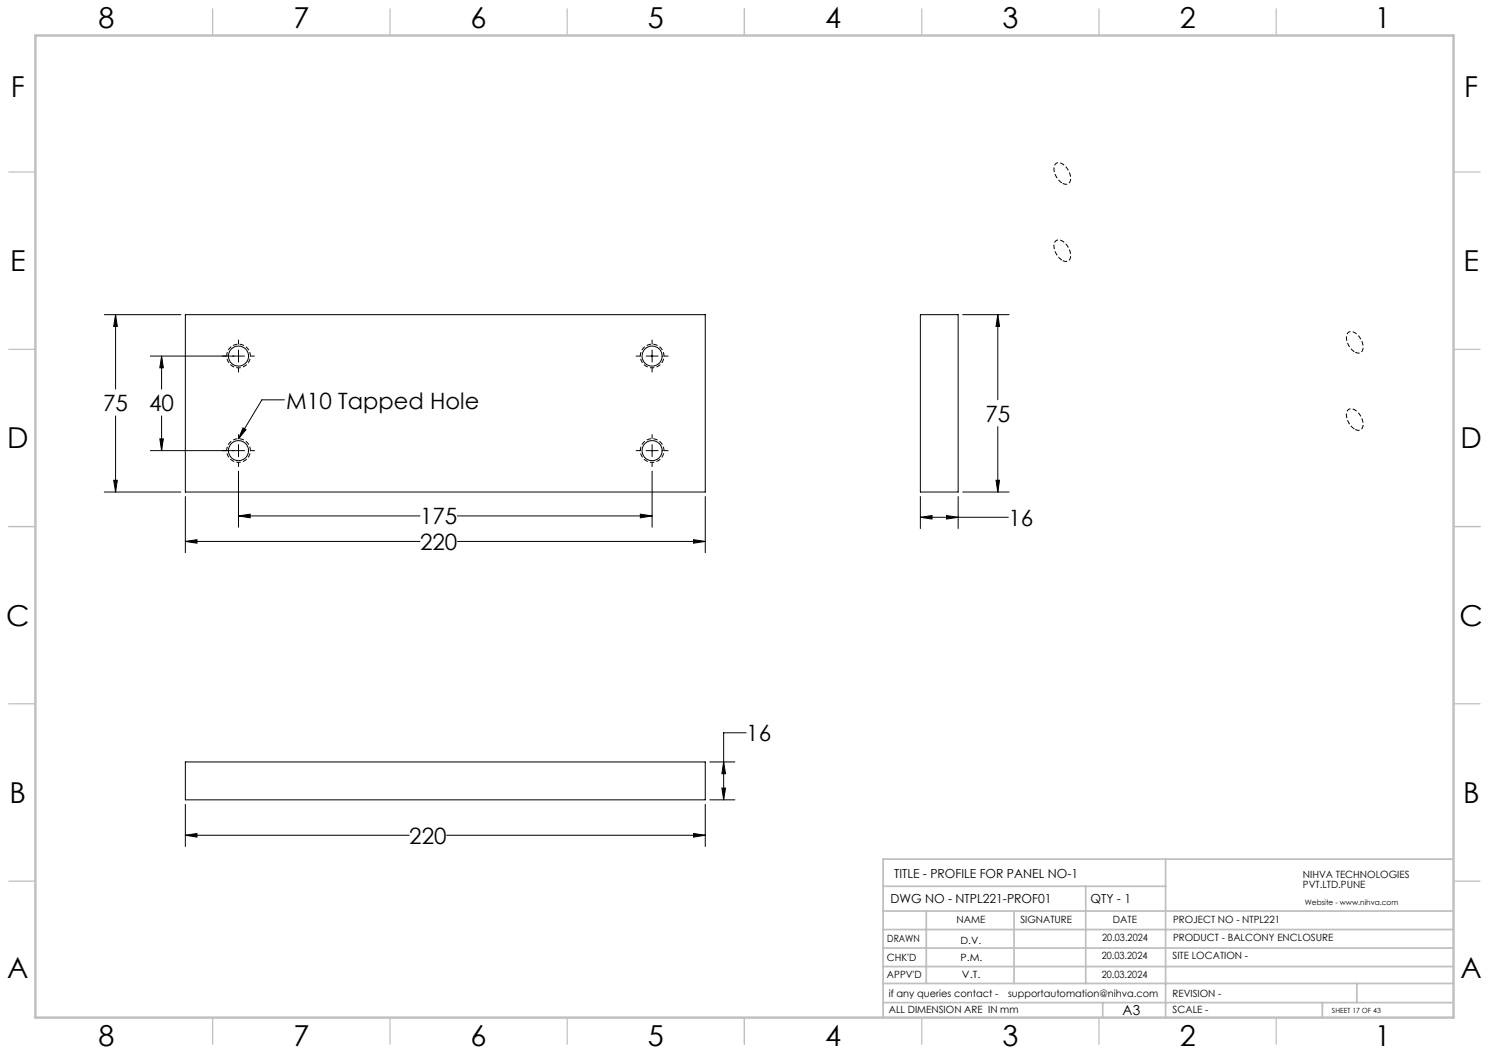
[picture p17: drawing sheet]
<svg xmlns="http://www.w3.org/2000/svg" width="420mm" height="297mm" viewBox="0 0 420 297" stroke-linecap="round" stroke-linejoin="round" font-family="sans-serif">
<defs><g id="words">
<g font-size="8.1">
<text x="27.8" y="8">8</text>
<text x="82.8" y="8">7</text>
<text x="132.8" y="8">6</text>
<text x="182.8" y="8">5</text>
<text x="232.8" y="8">4</text>
<text x="282.8" y="8">3</text>
<text x="332.8" y="8">2</text>
<text x="387.8" y="8">1</text>
<text x="3" y="27.2">F</text>
<text x="413" y="27.2">F</text>
<text x="2.8" y="76.5">E</text>
<text x="412.8" y="76.5">E</text>
<text x="2" y="126.5">D</text>
<text x="412" y="126.5">D</text>
<text x="1.7" y="176.5">C</text>
<text x="411.7" y="176.5">C</text>
<text x="2.7" y="226.5">B</text>
<text x="412.7" y="226.5">B</text>
<text x="2" y="275.7">A</text>
<text x="412" y="275.7">A</text>
<text x="27.8" y="295">8</text>
<text x="82.8" y="295">7</text>
<text x="132.8" y="295">6</text>
<text x="182.8" y="295">5</text>
<text x="232.8" y="295">4</text>
<text x="282.8" y="295">3</text>
<text x="332.8" y="295">2</text>
<text x="387.8" y="295">1</text>
</g>
<g font-size="6.3">
<text x="29.1" y="115.9">75</text>
<text x="42.1" y="115.9">40</text>
<text x="80.8" y="115.2">M10 Tapped Hole</text>
<text x="278" y="118.9">75</text>
<text x="118.5" y="147.9">175</text>
<text x="284.4" y="148.3">16</text>
<text x="118.5" y="155.1">220</text>
<text x="210.5" y="209.1">16</text>
<text x="115.4" y="238">220</text>
</g>
<text font-size="3.9" x="316.7" y="286.4">A3</text>
<g font-size="3.5">
<text x="252.2" y="247.7">TITLE - PROFILE FOR PANEL NO-1</text>
<text x="251.2" y="254.8">DWG NO - NTPL221-PROF01</text>
<text x="307.6" y="254.8">QTY - 1</text>
</g>
<g font-size="2.8">
<text x="367.5" y="247.7">NIHVA TECHNOLOGIES</text>
<text x="367.5" y="250.5">PVT.LTD.PUNE</text>
<text x="269.8" y="260.4">NAME</text>
<text x="287.8" y="260.4">SIGNATURE</text>
<text x="313.9" y="260.5">DATE</text>
<text x="330.9" y="260.5">PROJECT NO - NTPL221</text>
<text x="250.3" y="265.7">DRAWN</text>
<text x="270.9" y="266.1">D.V.</text>
<text x="310.9" y="265.5">20.03.2024</text>
<text x="330.9" y="265.5">PRODUCT - BALCONY ENCLOSURE</text>
<text x="250.2" y="271.1">CHK'D</text>
<text x="250.2" y="275.8">APPV'D</text>
<text x="270.9" y="271.1">P.M.</text>
<text x="271.3" y="275.8">V.T.</text>
<text x="310.8" y="270.6">20.03.2024</text>
<text x="310.8" y="275.8">20.03.2024</text>
<text x="330.7" y="270.6">SITE LOCATION -</text>
<text x="250.7" y="281.1">if any queries contact -</text>
<text x="284.3" y="281.1">supportautomation@nihva.com</text>
<text x="330.7" y="281.1">REVISION -</text>
<text x="250.7" y="285.6">ALL DIMENSION ARE IN mm</text>
<text x="330.7" y="285.6">SCALE -</text>
</g>
<text font-size="2.1" x="368.1" y="255.1">Website - www.nihva.com</text>
<text font-size="2" x="375.7" y="285.6">SHEET 17 OF 43</text>
</g></defs>
<g fill="none" stroke="#000" stroke-width=".28">
<path d="M29.4 88.8h21.6M32.6 88.8l.5 3.3h-1zM32.6 88.8v20.9M52.3 88.8h146.6v50h-146.6zM67.3 95.9v1.1M67.3 98.7v3.4M183.9 95.9v1.1M183.9 98.7v3.4M259.6 88.8h10.7v50h-10.7zM271.5 88.8h13.1M281.4 88.8l.5 3.3h-.9zM281.4 88.8v23.9"/>
<path d="M32.6 117.3v21.5M42.4 100.4h26.6M45.6 100.4l.5 3.3h-1zM45.6 100.4v9.3M45.6 117.3v9.8M67.3 103.8v1.1M70.7 100.4h1.1M80.2 112.8h-6.3l-6.6 11M179.4 100.4h1.2M182.2 100.4h3.4M183.9 103.8v1.1M187.3 100.4h1.2"/>
<path d="M29.4 138.8h21.6M32.1 135.5h1l-.5 3.3zM42.4 127.1h26.6M45.1 123.8h1l-.5 3.3zM67.3 122.6v1.1M67.3 125.4v3.4M67.3 130.5v1.1M67.3 132.9v15.8M68.5 120.7l.9 .5-2.1 2.6zM70.7 127.1h1.1M179.4 127.1h1.2M182.2 127.1h3.4"/>
<path d="M183.9 122.6v1.1M183.9 125.4v3.4M183.9 130.5v1.1M183.9 132.9v15.8M187.3 127.1h1.2M271.5 138.8h13.1M281 135.5h.9l-.5 3.3zM281.4 120.3v18.5M52.3 152.7l3.3-.5v1zM52.3 140v15.9M52.3 152.7h66.2M67.3 145.5l3.3-.5v1z"/>
<path d="M67.3 145.5h51.2M129 145.5h54.9M129 152.7h69.9M180.6 145l3.3 .5-3.3 .5zM195.6 152.2l3.3 .5-3.3 .5zM198.9 140v15.9M259.6 145.9l3.3-.5v1zM259.6 140v9.1M259.6 145.9h24.8M267 145.4l3.3 .5-3.3 .5zM270.3 140v9.1M52.3 214.9h146.6v10.7h-146.6z"/>
<path d="M200.2 214.9h7.1M204.1 214.9l.5 3.3h-1zM210.5 206.7h-6.4v18.9M52.3 235.6l3.3-.5v1zM52.3 226.9v11.9M52.3 235.6h63.1M126 235.6h72.9M195.6 235.1l3.3 .5-3.3 .5zM198.9 226.9v11.9M200.2 225.6h7.1M203.6 222.3h1l-.5 3.3z"/>
<circle cx="67.3" cy="100.4" r="2.83"/>
<circle cx="183.9" cy="100.4" r="2.83"/>
<circle cx="67.3" cy="127.1" r="2.83"/>
<circle cx="183.9" cy="127.1" r="2.83"/>
</g>
<path d="M67.3 103.7a3.3 3.3 0 0 1-2.9-4.9 3.3 3.3 0 0 1 5.7-.2 3.3 3.3 0 0 1-2.6 5.1h-.2M184 103.7a3.3 3.3 0 0 1-3-4.9 3.3 3.3 0 0 1 5.8-.2 3.3 3.3 0 0 1-2.6 5.1h-.2M67.3 130.4a3.3 3.3 0 0 1-2.9-4.9 3.3 3.3 0 0 1 5.7-.2 3.3 3.3 0 0 1-2.6 5.1h-.2M184 130.4a3.3 3.3 0 0 1-3-4.9 3.3 3.3 0 0 1 5.8-.2 3.3 3.3 0 0 1-2.6 5.1h-.2" fill="none" stroke="#000" stroke-width=".28" stroke-dasharray="1.3 .6" stroke-dashoffset=".6" stroke-linecap="butt"/>
<path d="M299.6 51.7a4.4 4.4 0 0 1-1.9-5.4 2.27 2.27 0 0 1 3.2 1.1 3.4 3.4 0 0 1 .5 4.3l-.9 .3-.9-.3M299.6 73.4a4.4 4.4 0 0 1-1.9-5.4 2.27 2.27 0 0 1 3.2 1.2 3.4 3.4 0 0 1 .5 4.3l-.9 .2-.9-.3M382.1 99.3a4.4 4.4 0 0 1-1.9-5.4 2.27 2.27 0 0 1 3.2 1.1 3.4 3.4 0 0 1 .5 4.4l-.9 .2-.9-.3M382.1 121.1a4.4 4.4 0 0 1-1.9-5.4 2.27 2.27 0 0 1 3.2 1.1 3.4 3.4 0 0 1 .5 4.3l-.9 .3-.9-.3" fill="none" stroke="#000" stroke-width=".28" stroke-dasharray="1.3 .6" stroke-dashoffset="-.2" stroke-linecap="butt"/>
<g fill="none" stroke="#c0c0c0" stroke-width=".35">
<path d="M60 2.5v7.5M110 2.5v7.5M160 2.5v7.5M210 2.5v7.5M260 2.5v7.5M310 2.5v7.5M360 2.5v7.5M2.5 48.5h7.5M410 48.5h7.5M2.5 98.5h7.5M410 98.5h7.5M2.5 148.5h7.5"/>
<path d="M410 148.5h7.5M2.5 198.5h7.5M410 198.5h7.5M2.5 248.5h7.5M410 248.5h7.5M60 287v7.5M110 287v7.5M160 287v7.5M210 287v7.5M260 287v7.5M310 287v7.5M360 287v7.5"/>
</g>
<g fill="none" stroke="#c0c0c0" stroke-width=".5">
<path d="M249.1 257h160.9M249.1 250h79.7M261.3 257v20.4M286 257v20.4M306.2 250v27.4M328.8 242.3v44.7M410 242.3h-160.9v44.7M249.1 272.6h160.9M249.1 267.4h160.9M249.1 262.2h160.9M249.1 277.4h160.9M382.7 277.4v5.4"/>
<path d="M249.1 282.8h160.9M311 282.8v4.2M373 282.8v4.2"/>
</g>
<path d="M10 10h400v277h-400z" fill="none" stroke="#c0c0c0" stroke-width=".7"/>
<g fill="#000">
<path d="M68.5 120.7l.9 .5-2.1 2.6z"/>
<path d="M67.3 145.5l3.3-.5v1zM180.6 145l3.3 .5-3.3 .5zM52.3 152.7l3.3-.5v1zM195.6 152.2l3.3 .5-3.3 .5zM45.6 100.4l.5 3.3h-1zM45.1 123.8h1l-.5 3.3zM32.6 88.8l.5 3.3h-1zM32.1 135.5h1l-.5 3.3zM52.3 235.6l3.3-.5v1zM195.6 235.1l3.3 .5-3.3 .5zM203.6 222.3h1l-.5 3.3zM204.1 214.9l.5 3.3h-1zM281 135.5h.9l-.5 3.3zM281.4 88.8l.5 3.3h-.9zM267 145.4l3.3 .5-3.3 .5zM259.6 145.9l3.3-.5v1z"/>
</g>
<use href="#words"/>
</svg>
